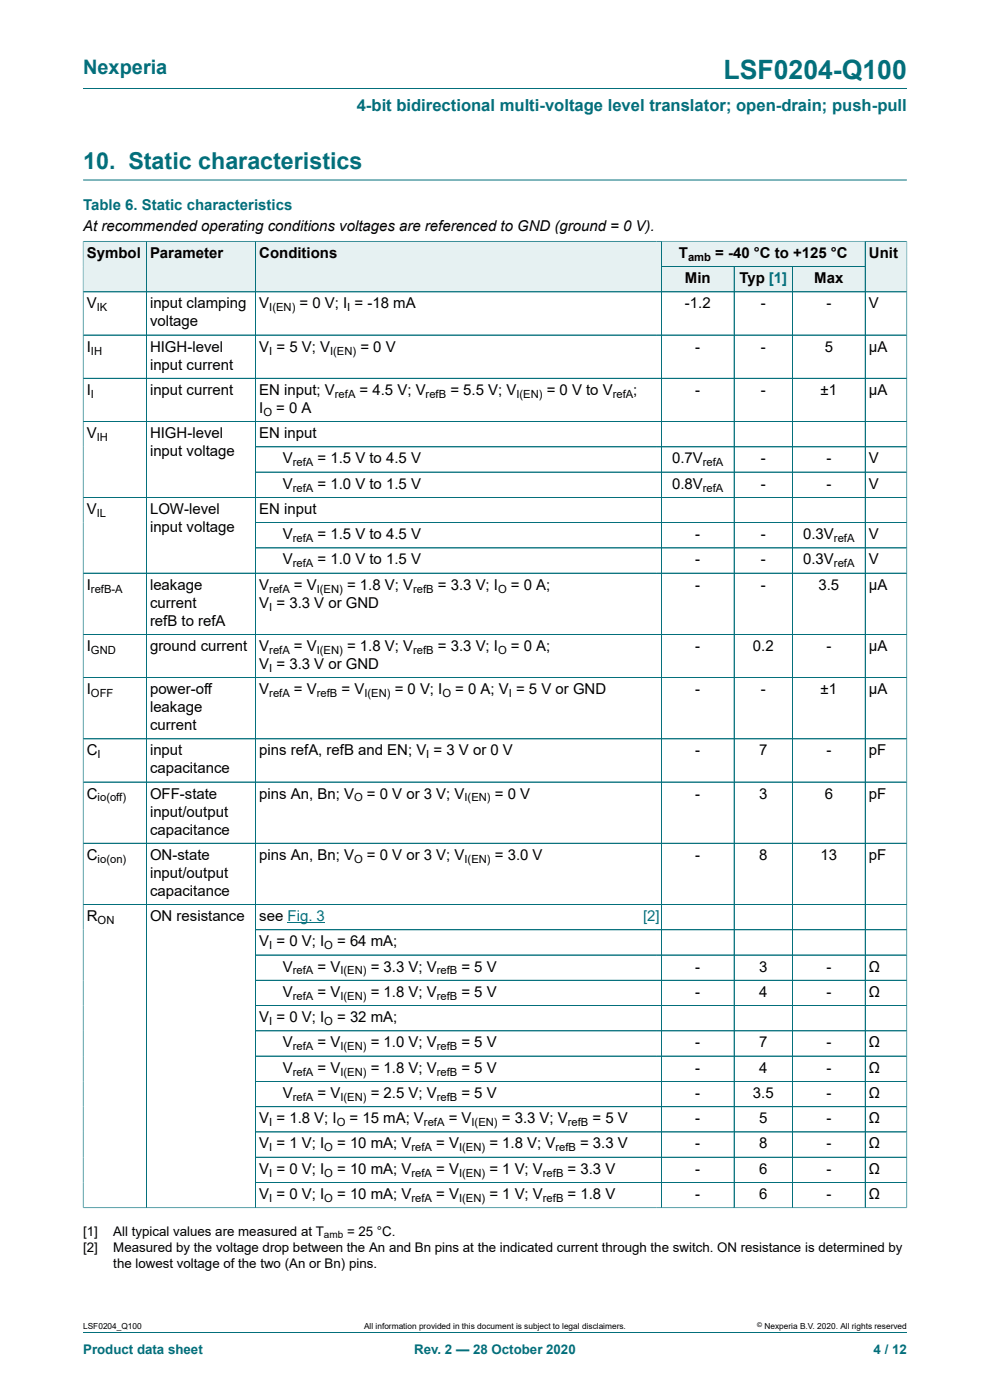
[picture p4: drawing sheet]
<svg xmlns="http://www.w3.org/2000/svg" width="210mm" height="297mm" viewBox="0 0 210 297" stroke-linecap="round" stroke-linejoin="round" font-family="sans-serif">
<defs><g id="words">
<text font-size="5.6" fill="#036f7b" x="153.5" y="16.8">LSF0204-Q100</text>
<text font-size="4.9" fill="#036f7b" x="17.6" y="35.9">10. Static characteristics</text>
<text font-size="4.2" fill="#036f7b" x="17.6" y="15.6">Nexperia</text>
<text font-size="3.5" fill="#036f7b" x="75.7" y="23.7">4-bit bidirectional multi-voltage level translator; open-drain; push-pull</text>
<text font-size="3.2" fill="#036f7b" x="17.6" y="44.5">Table 6. Static characteristics</text>
<g font-size="3.2">
<text x="17.6" y="49.1">At recommended operating conditions voltages are referenced to GND (ground = 0 V).</text>
<text x="18.4" y="54.7">Symbol</text>
<text x="31.8" y="54.7">Parameter</text>
<text x="55" y="54.7">Conditions</text>
<text x="144" y="54.7">T</text>
<text x="151.7" y="54.7">= -40 °C to +125 °C</text>
<text x="184.3" y="54.7">Unit</text>
<text x="18.4" y="65.4">V</text>
<text x="31.8" y="65.4">input clamping</text>
<text x="55" y="65.4">V</text>
<text x="63.5" y="65.4">= 0 V; I = -18 mA</text>
<text x="145.3" y="65.4">-1.2</text>
<text x="145.3" y="60.1">Min</text>
<text x="156.8" y="60.1">Typ [1]</text>
<text x="161.4" y="65.4">-</text>
<text x="172.7" y="60.1">Max</text>
<text x="175.3" y="65.4">-</text>
<text x="184.3" y="65.4">V</text>
<text x="31.8" y="69.2">voltage</text>
<text x="18.4" y="74.6">I</text>
<text x="31.8" y="74.6">HIGH-level</text>
<text x="55" y="74.6">V = 5 V; V</text>
<text x="76.4" y="74.6">= 0 V</text>
<text x="147.5" y="74.6">-</text>
<text x="161.4" y="74.6">-</text>
<text x="174.9" y="74.6">5</text>
<text x="184.3" y="74.6">μA</text>
<text x="18.4" y="83.8">I</text>
<text x="31.8" y="78.4">input current</text>
<text x="31.8" y="83.8">input current</text>
<text x="55" y="83.8">EN input; V</text>
<text x="76.3" y="83.8">= 4.5 V; V</text>
<text x="95.5" y="83.8">= 5.5 V; V</text>
<text x="116" y="83.8">= 0 V to V</text>
<text x="134.3" y="83.8">;</text>
<text x="147.5" y="83.8">-</text>
<text x="161.4" y="83.8">-</text>
<text x="174.1" y="83.8">±1</text>
<text x="184.3" y="83.8">μA</text>
<text x="55" y="87.6">I</text>
<text x="58.6" y="87.6">= 0 A</text>
<text x="18.4" y="92.9">V</text>
<text x="31.8" y="92.9">HIGH-level</text>
<text x="55" y="92.9">EN input</text>
<text x="31.8" y="96.7">input voltage</text>
<text x="60" y="98.3">V</text>
<text x="67.4" y="98.3">= 1.5 V to 4.5 V</text>
<text x="142.6" y="98.3">0.7V</text>
<text x="161.4" y="98.3">-</text>
<text x="175.3" y="98.3">-</text>
<text x="184.3" y="98.3">V</text>
<text x="60" y="103.7">V</text>
<text x="67.4" y="103.7">= 1.0 V to 1.5 V</text>
<text x="142.6" y="103.7">0.8V</text>
<text x="161.4" y="103.7">-</text>
<text x="175.3" y="103.7">-</text>
<text x="184.3" y="103.7">V</text>
<text x="18.4" y="109">V</text>
<text x="31.8" y="109">LOW-level</text>
<text x="31.8" y="112.8">input voltage</text>
<text x="55" y="109">EN input</text>
<text x="60" y="114.4">V</text>
<text x="60" y="119.7">V</text>
<text x="67.4" y="114.4">= 1.5 V to 4.5 V</text>
<text x="67.4" y="119.7">= 1.0 V to 1.5 V</text>
<text x="147.5" y="114.4">-</text>
<text x="147.5" y="119.7">-</text>
<text x="161.4" y="114.4">-</text>
<text x="161.4" y="119.7">-</text>
<text x="170.4" y="114.4">0.3V</text>
<text x="170.4" y="119.7">0.3V</text>
<text x="184.3" y="114.4">V</text>
<text x="184.3" y="119.7">V</text>
<text x="18.4" y="125.1">I</text>
<text x="31.8" y="125.1">leakage</text>
<text x="55" y="125.1">V</text>
<text x="62.4" y="125.1">= V</text>
<text x="73.6" y="125.1">= 1.8 V; V</text>
<text x="92.9" y="125.1">= 3.3 V; I</text>
<text x="108.4" y="125.1">= 0 A;</text>
<text x="147.5" y="125.1">-</text>
<text x="161.4" y="125.1">-</text>
<text x="173.6" y="125.1">3.5</text>
<text x="184.3" y="125.1">μA</text>
<text x="31.8" y="128.9">current</text>
<text x="55" y="128.9">V = 3.3 V or GND</text>
<text x="31.8" y="132.7">refB to refA</text>
<text x="18.4" y="138.1">I</text>
<text x="31.8" y="138.1">ground current</text>
<text x="55" y="138.1">V</text>
<text x="55" y="141.9">V = 3.3 V or GND</text>
<text x="62.4" y="138.1">= V</text>
<text x="73.6" y="138.1">= 1.8 V; V</text>
<text x="92.9" y="138.1">= 3.3 V; I</text>
<text x="108.4" y="138.1">= 0 A;</text>
<text x="147.5" y="138.1">-</text>
<text x="159.7" y="138.1">0.2</text>
<text x="175.3" y="138.1">-</text>
<text x="184.3" y="138.1">μA</text>
<text x="18.4" y="147.3">I</text>
<text x="31.8" y="147.3">power-off</text>
<text x="55" y="147.3">V</text>
<text x="62.4" y="147.3">= V</text>
<text x="72.4" y="147.3">= V</text>
<text x="83.7" y="147.3">= 0 V; I</text>
<text x="96.6" y="147.3">= 0 A; V = 5 V or GND</text>
<text x="147.5" y="147.3">-</text>
<text x="161.4" y="147.3">-</text>
<text x="174.1" y="147.3">±1</text>
<text x="184.3" y="147.3">μA</text>
<text x="31.8" y="151.1">leakage</text>
<text x="31.8" y="154.9">current</text>
<text x="18.4" y="160.2">C</text>
<text x="31.8" y="160.2">input</text>
<text x="55" y="160.2">pins refA, refB and EN; V = 3 V or 0 V</text>
<text x="147.5" y="160.2">-</text>
<text x="161" y="160.2">7</text>
<text x="175.3" y="160.2">-</text>
<text x="184.3" y="160.2">pF</text>
<text x="31.8" y="164.1">capacitance</text>
<text x="18.4" y="169.4">C</text>
<text x="31.8" y="169.4">OFF-state</text>
<text x="31.8" y="173.2">input/output</text>
<text x="55" y="169.4">pins An, Bn; V</text>
<text x="77.8" y="169.4">= 0 V or 3 V; V</text>
<text x="105" y="169.4">= 0 V</text>
<text x="147.5" y="169.4">-</text>
<text x="161" y="169.4">3</text>
<text x="174.9" y="169.4">6</text>
<text x="184.3" y="169.4">pF</text>
<text x="31.8" y="177">capacitance</text>
<text x="18.4" y="182.4">C</text>
<text x="31.8" y="182.4">ON-state</text>
<text x="55" y="182.4">pins An, Bn; V</text>
<text x="77.8" y="182.4">= 0 V or 3 V; V</text>
<text x="105" y="182.4">= 3.0 V</text>
<text x="147.5" y="182.4">-</text>
<text x="161" y="182.4">8</text>
<text x="174" y="182.4">13</text>
<text x="184.3" y="182.4">pF</text>
<text x="31.8" y="186.2">input/output</text>
<text x="31.8" y="190">capacitance</text>
<text x="18.4" y="195.4">R</text>
<text x="31.8" y="195.4">ON resistance</text>
<text x="55" y="195.4">see Fig. 3</text>
<text x="55" y="200.7">V = 0 V; I</text>
<text x="71.5" y="200.7">= 64 mA;</text>
<text x="60" y="206.1">V</text>
<text x="67.4" y="206.1">= V</text>
<text x="78.6" y="206.1">= 3.3 V; V</text>
<text x="97.9" y="206.1">= 5 V</text>
<text x="147.5" y="206.1">-</text>
<text x="161" y="206.1">3</text>
<text x="175.3" y="206.1">-</text>
<text x="184.3" y="206.1">Ω</text>
<text x="60" y="211.5">V</text>
<text x="67.4" y="211.5">= V</text>
<text x="78.6" y="211.5">= 1.8 V; V</text>
<text x="97.9" y="211.5">= 5 V</text>
<text x="147.5" y="211.5">-</text>
<text x="161" y="211.5">4</text>
<text x="175.3" y="211.5">-</text>
<text x="184.3" y="211.5">Ω</text>
<text x="55" y="216.8">V = 0 V; I</text>
<text x="71.5" y="216.8">= 32 mA;</text>
<text x="60" y="222.2">V</text>
<text x="60" y="227.6">V</text>
<text x="67.4" y="222.2">= V</text>
<text x="67.4" y="227.6">= V</text>
<text x="78.6" y="222.2">= 1.0 V; V</text>
<text x="78.6" y="227.6">= 1.8 V; V</text>
<text x="97.9" y="222.2">= 5 V</text>
<text x="97.9" y="227.6">= 5 V</text>
<text x="147.5" y="222.2">-</text>
<text x="147.5" y="227.6">-</text>
<text x="161" y="222.2">7</text>
<text x="161" y="227.6">4</text>
<text x="175.3" y="222.2">-</text>
<text x="175.3" y="227.6">-</text>
<text x="184.3" y="222.2">Ω</text>
<text x="184.3" y="227.6">Ω</text>
<text x="60" y="232.9">V</text>
<text x="67.4" y="232.9">= V</text>
<text x="78.6" y="232.9">= 2.5 V; V</text>
<text x="97.9" y="232.9">= 5 V</text>
<text x="147.5" y="232.9">-</text>
<text x="159.7" y="232.9">3.5</text>
<text x="175.3" y="232.9">-</text>
<text x="184.3" y="232.9">Ω</text>
<text x="55" y="238.3">V = 1.8 V; I</text>
<text x="74.2" y="238.3">= 15 mA; V</text>
<text x="95.2" y="238.3">= V</text>
<text x="106.4" y="238.3">= 3.3 V; V</text>
<text x="125.7" y="238.3">= 5 V</text>
<text x="147.5" y="238.3">-</text>
<text x="161" y="238.3">5</text>
<text x="175.3" y="238.3">-</text>
<text x="184.3" y="238.3">Ω</text>
<text x="55" y="243.6">V = 1 V; I</text>
<text x="71.5" y="243.6">= 10 mA; V</text>
<text x="92.5" y="243.6">= V</text>
<text x="103.8" y="243.6">= 1.8 V; V</text>
<text x="123.1" y="243.6">= 3.3 V</text>
<text x="147.5" y="243.6">-</text>
<text x="161" y="243.6">8</text>
<text x="175.3" y="243.6">-</text>
<text x="184.3" y="243.6">Ω</text>
<text x="55" y="249">V = 0 V; I</text>
<text x="71.5" y="249">= 10 mA; V</text>
<text x="92.5" y="249">= V</text>
<text x="103.8" y="249">= 1 V; V</text>
<text x="120.4" y="249">= 3.3 V</text>
<text x="147.5" y="249">-</text>
<text x="161" y="249">6</text>
<text x="175.3" y="249">-</text>
<text x="184.3" y="249">Ω</text>
<text x="55" y="254.4">V = 0 V; I</text>
<text x="71.5" y="254.4">= 10 mA; V</text>
<text x="92.5" y="254.4">= V</text>
<text x="103.8" y="254.4">= 1 V; V</text>
<text x="120.4" y="254.4">= 1.8 V</text>
<text x="147.5" y="254.4">-</text>
<text x="161" y="254.4">6</text>
<text x="175.3" y="254.4">-</text>
<text x="184.3" y="254.4">Ω</text>
</g>
<text font-size="3.2" fill="#00f" x="136.4" y="195.4">[2]</text>
<g font-size="2.8">
<text x="17.6" y="262.2">[1]</text>
<text x="24" y="262.2">All typical values are measured at T</text>
<text x="73.6" y="262.2">= 25 °C.</text>
<text x="17.6" y="265.6">[2]</text>
<text x="24" y="265.6">Measured by the voltage drop between the An and Bn pins at the indicated current through the switch. ON resistance is determined by</text>
<text x="24" y="268.9">the lowest voltage of the two (An or Bn) pins.</text>
</g>
<g font-size="2.8" fill="#036f7b">
<text x="17.6" y="287.2">Product data sheet</text>
<text x="87.9" y="287.2">Rev. 2 — 28 October 2020</text>
<text x="185.3" y="287.2">4 / 12</text>
</g>
<g font-size="2.4">
<text x="145.9" y="55.3">amb</text>
<text x="20.5" y="66">IK</text>
<text x="57.1" y="66">I(EN)</text>
<text x="73.7" y="66">I</text>
<text x="19.3" y="75.2">IH</text>
<text x="57.1" y="75.2">I</text>
<text x="70" y="75.2">I(EN)</text>
<text x="19.3" y="84.4">I</text>
<text x="55.9" y="88.2">O</text>
<text x="71" y="84.4">refA</text>
<text x="90.3" y="84.4">refB</text>
<text x="109.5" y="84.4">I(EN)</text>
<text x="130" y="84.4">refA</text>
<text x="20.5" y="93.5">IH</text>
<text x="62.1" y="98.9">refA</text>
<text x="149.1" y="98.9">refA</text>
<text x="62.1" y="104.3">refA</text>
<text x="149.1" y="104.3">refA</text>
<text x="20.5" y="109.6">IL</text>
<text x="62.1" y="115">refA</text>
<text x="176.9" y="115">refA</text>
<text x="19.3" y="125.7">refB-A</text>
<text x="57.1" y="125.7">refA</text>
<text x="62.1" y="120.4">refA</text>
<text x="67.2" y="125.7">I(EN)</text>
<text x="87.6" y="125.7">refB</text>
<text x="105.7" y="125.7">O</text>
<text x="176.9" y="120.4">refA</text>
<text x="57.1" y="129.5">I</text>
<text x="19.3" y="138.7">GND</text>
<text x="57.1" y="138.7">refA</text>
<text x="57.1" y="142.5">I</text>
<text x="67.2" y="138.7">I(EN)</text>
<text x="87.6" y="138.7">refB</text>
<text x="105.7" y="138.7">O</text>
<text x="19.3" y="147.9">OFF</text>
<text x="57.1" y="147.9">refA</text>
<text x="67.2" y="147.9">refB</text>
<text x="77.3" y="147.9">I(EN)</text>
<text x="93.8" y="147.9">O</text>
<text x="107.9" y="147.9">I</text>
<text x="20.7" y="160.9">I</text>
<text x="90.4" y="160.9">I</text>
<text x="20.7" y="170">io(off)</text>
<text x="75.1" y="170">O</text>
<text x="98.5" y="170">I(EN)</text>
<text x="20.7" y="183">io(on)</text>
<text x="75.1" y="183">O</text>
<text x="98.5" y="183">I(EN)</text>
<text x="20.7" y="196">ON</text>
<text x="57.1" y="201.4">I</text>
<text x="68.8" y="201.4">O</text>
<text x="62.1" y="206.7">refA</text>
<text x="72.2" y="206.7">I(EN)</text>
<text x="92.6" y="206.7">refB</text>
<text x="62.1" y="212.1">refA</text>
<text x="72.2" y="212.1">I(EN)</text>
<text x="92.6" y="212.1">refB</text>
<text x="57.1" y="217.4">I</text>
<text x="68.8" y="217.4">O</text>
<text x="62.1" y="222.8">refA</text>
<text x="72.2" y="222.8">I(EN)</text>
<text x="92.6" y="222.8">refB</text>
<text x="62.1" y="228.2">refA</text>
<text x="62.1" y="233.5">refA</text>
<text x="72.2" y="228.2">I(EN)</text>
<text x="72.2" y="233.5">I(EN)</text>
<text x="92.6" y="228.2">refB</text>
<text x="92.6" y="233.5">refB</text>
<text x="57.1" y="238.9">I</text>
<text x="71.4" y="238.9">O</text>
<text x="89.9" y="238.9">refA</text>
<text x="100" y="238.9">I(EN)</text>
<text x="120.5" y="238.9">refB</text>
<text x="57.1" y="244.3">I</text>
<text x="68.8" y="244.3">O</text>
<text x="87.3" y="244.3">refA</text>
<text x="97.4" y="244.3">I(EN)</text>
<text x="117.8" y="244.3">refB</text>
<text x="57.1" y="249.6">I</text>
<text x="68.8" y="249.6">O</text>
<text x="87.3" y="249.6">refA</text>
<text x="97.4" y="249.6">I(EN)</text>
<text x="115.2" y="249.6">refB</text>
<text x="57.1" y="255">I</text>
<text x="68.8" y="255">O</text>
<text x="87.3" y="255">refA</text>
<text x="97.4" y="255">I(EN)</text>
<text x="115.2" y="255">refB</text>
</g>
<text font-size="2.1" x="68.7" y="262.7">amb</text>
<g font-size="1.8">
<text x="17.6" y="282">LSF0204_Q100</text>
<text x="77.2" y="282">All information provided in this document is subject to legal disclaimers.</text>
<text x="162.2" y="282">Nexperia B.V. 2020. All rights reserved</text>
</g>
<text font-size="1.4" x="160.6" y="281.6">©</text>
</g></defs>
<path d="M17.6 18.8h174.8M17.6 38.2h174.8M140.3 51.2h43.2v5.4h-43.2z" fill="none" stroke="#036f7b" stroke-width=".21"/>
<path d="M140.4 51.3h43.1v5.2h-43.1z" fill="#e6f1f2"/>
<path d="M17.6 51.1v10.8h13.4v-10.7h-13.4" fill="none" stroke="#036f7b" stroke-width=".21"/>
<path d="M17.7 51.3h13.3v10.5h-13.3z" fill="#e6f1f2"/>
<path d="M31 51.2h23.2v10.7h-23.2z" fill="none" stroke="#036f7b" stroke-width=".21"/>
<path d="M31.1 51.3h23.1v10.5h-23.1z" fill="#e6f1f2"/>
<path d="M139.2 51.2h-85v10.7h85" fill="none" stroke="#036f7b" stroke-width=".21"/>
<path d="M54.3 51.3h84.9v10.5h-84.9z" fill="#e6f1f2"/>
<path d="M139.2 51.2h1.1v10.7h-1.1" fill="none" stroke="#036f7b" stroke-width=".21"/>
<g fill="#e6f1f2">
<path d="M139.2 51.3h1v10.5h-1z"/>
<path d="M140.4 56.6h15.3v5.2h-15.3z"/>
</g>
<path d="M140.3 56.6h15.4v5.3h-15.4z" fill="none" stroke="#036f7b" stroke-width=".21"/>
<path d="M155.8 56.6h12.2v5.2h-12.2z" fill="#e6f1f2"/>
<path d="M155.7 56.6h12.4v5.3h-12.4z" fill="none" stroke="#036f7b" stroke-width=".21"/>
<path d="M168.2 56.6h15.3v5.2h-15.3z" fill="#e6f1f2"/>
<path d="M192.4 51.1v10.8h-24.3v-5.3h15.4M192.4 51.2h-8.9v10.7" fill="none" stroke="#036f7b" stroke-width=".21"/>
<path d="M183.6 51.3h8.7v10.5h-8.7z" fill="#e6f1f2"/>
<g fill="none" stroke="#036f7b" stroke-width=".21">
<path d="M17.6 51.3v205M17.7 51.2h174.6M31 51.3v204.9M54.2 51.3v204.9M140.3 51.3v204.9M140.4 56.6h43.1M155.7 56.6v199.6M168.1 56.6v199.6M183.5 51.3v204.9M192.4 51.3v205M17.6 61.9h174.8M17.6 71.1h174.8"/>
<path d="M17.6 80.3h174.8M17.6 89.4h174.8M54.2 94.8h138.2M17.6 105.5h174.8M54.2 100.2h138.2M54.2 116.2h138.2M192.4 110.9h-138.2M17.6 134.6h174.8M192.4 121.6h-174.8M17.6 143.8h174.8M192.4 156.7h-174.8M17.6 165.9h174.8"/>
<path d="M17.6 178.9h174.8M54.2 197.2h138.2M192.4 191.9h-174.8M54.2 208h138.2M192.4 202.6h-138.2M192.4 213.3h-138.2M192.4 218.7h-138.2M54.2 229.4h138.2M192.4 224h-138.2M192.4 234.8h-138.2M17.6 256.2h174.8M192.4 240.1h-138.2"/>
<path d="M192.4 245.5h-138.2M192.4 250.9h-138.2M17.6 282.6h174.8"/>
</g>
<path d="M61 195.7h7.9" fill="none" stroke="#00f" stroke-width=".21"/>
<use href="#words"/>
</svg>
